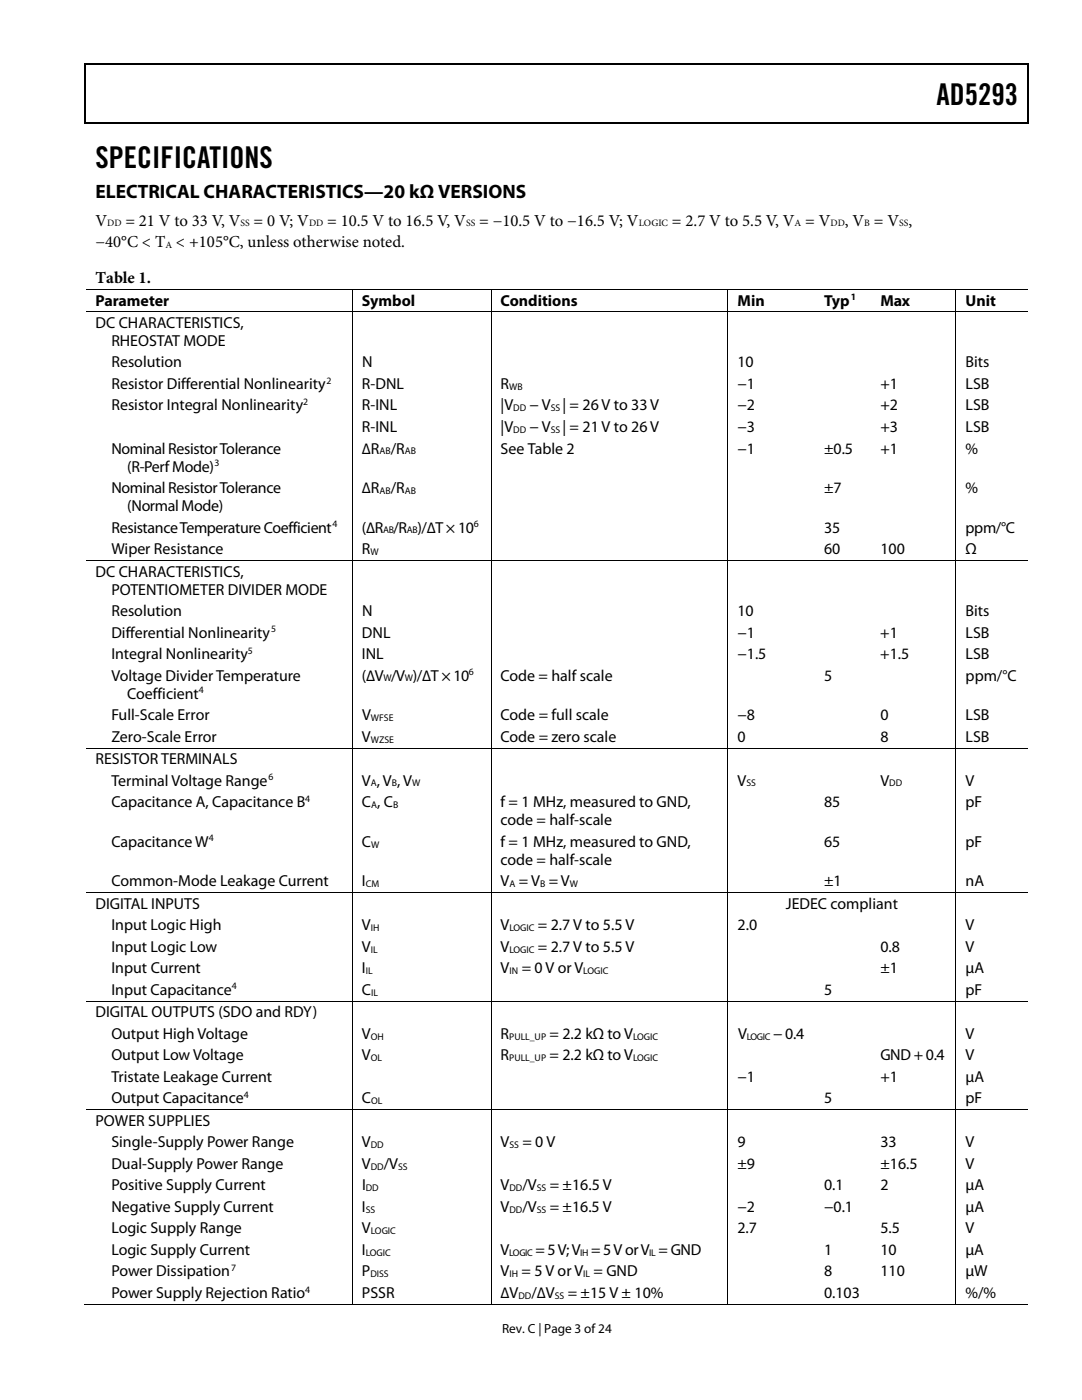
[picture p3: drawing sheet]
<svg xmlns="http://www.w3.org/2000/svg" width="216mm" height="279mm" viewBox="0 0 216 279" stroke-linecap="round" stroke-linejoin="round" font-family="sans-serif">
<defs><g id="words">
<g font-size="6">
<text x="186.9" y="21">AD5293</text>
<text x="19" y="33.6">SPECIFICATIONS</text>
</g>
<text font-size="3.9" x="19" y="39.6">ELECTRICAL CHARACTERISTICS—20 kΩ VERSIONS</text>
<g font-size="3.3">
<text x="19" y="45">V</text>
<text x="25" y="45">= 21 V to 33 V, V</text>
<text x="50.6" y="45">= 0 V; V</text>
<text x="65.3" y="45">= 10.5 V to 16.5 V, V</text>
<text x="95.6" y="45">= −10.5 V to −16.5 V; V</text>
<text x="134.1" y="45">= 2.7 V to 5.5 V, V = V</text>
<text x="168.6" y="45">, V = V ,</text>
<text x="19.1" y="49.3">−40°C &lt; T &lt; +105°C, unless otherwise noted.</text>
<text x="19" y="56.4">Table 1.</text>
</g>
<g font-size="3.2">
<text x="19" y="61">Parameter</text>
<text x="19" y="65.4">DC CHARACTERISTICS,</text>
<text x="72.2" y="61">Symbol</text>
<text x="99.9" y="61">Conditions</text>
<text x="147.2" y="61">Min</text>
<text x="164.4" y="61">Typ</text>
<text x="175.7" y="61">Max</text>
<text x="192.7" y="61">Unit</text>
<text x="22.2" y="69">RHEOSTAT MODE</text>
<text x="22.2" y="73.3">Resolution</text>
<text x="22.2" y="77.6">Resistor Differential Nonlinearity</text>
<text x="72.2" y="77.6">R-DNL</text>
<text x="72.2" y="73.3">N</text>
<text x="99.9" y="77.6">R</text>
<text x="147.2" y="77.6">−1</text>
<text x="147.2" y="73.3">10</text>
<text x="175.7" y="77.6">+1</text>
<text x="192.7" y="73.3">Bits</text>
<text x="192.7" y="77.6">LSB</text>
<text x="22.2" y="81.9">Resistor Integral Nonlinearity</text>
<text x="72.2" y="81.9">R-INL</text>
<text x="99.9" y="81.9">|V</text>
<text x="105.7" y="81.9">− V</text>
<text x="112.2" y="81.9">| = 26 V to 33 V</text>
<text x="147.2" y="81.9">−2</text>
<text x="175.7" y="81.9">+2</text>
<text x="192.7" y="81.9">LSB</text>
<text x="72.2" y="86.2">R-INL</text>
<text x="99.9" y="86.2">|V</text>
<text x="105.7" y="86.2">− V</text>
<text x="112.2" y="86.2">| = 21 V to 26 V</text>
<text x="147.2" y="86.2">−3</text>
<text x="175.7" y="86.2">+3</text>
<text x="192.7" y="86.2">LSB</text>
<text x="22.2" y="90.5">Nominal Resistor Tolerance</text>
<text x="25.4" y="94.1">(R-Perf Mode)</text>
<text x="72.2" y="90.5">∆R</text>
<text x="78" y="90.5">/R</text>
<text x="99.9" y="90.5">See Table 2</text>
<text x="147.2" y="90.5">−1</text>
<text x="164.4" y="90.5">±0.5</text>
<text x="175.7" y="90.5">+1</text>
<text x="192.7" y="90.5">%</text>
<text x="22.2" y="98.4">Nominal Resistor Tolerance</text>
<text x="72.2" y="98.4">∆R</text>
<text x="78" y="98.4">/R</text>
<text x="164.4" y="98.4">±7</text>
<text x="192.7" y="98.4">%</text>
<text x="22.2" y="106.3">Resistance Temperature Coefficient</text>
<text x="25.4" y="102">(Normal Mode)</text>
<text x="72.2" y="106.3">(∆R /R )/∆T × 10</text>
<text x="164.4" y="106.3">35</text>
<text x="192.7" y="106.3">ppm/°C</text>
<text x="22.2" y="110.6">Wiper Resistance</text>
<text x="72.2" y="110.6">R</text>
<text x="164.4" y="110.6">60</text>
<text x="175.7" y="110.6">100</text>
<text x="192.7" y="110.6">Ω</text>
<text x="19" y="115.1">DC CHARACTERISTICS,</text>
<text x="22.2" y="118.7">POTENTIOMETER DIVIDER MODE</text>
<text x="22.2" y="122.9">Resolution</text>
<text x="72.2" y="122.9">N</text>
<text x="147.2" y="122.9">10</text>
<text x="192.7" y="122.9">Bits</text>
<text x="22.2" y="127.2">Differential Nonlinearity</text>
<text x="22.2" y="131.5">Integral Nonlinearity</text>
<text x="72.2" y="131.5">INL</text>
<text x="72.2" y="127.2">DNL</text>
<text x="147.1" y="127.2">−1</text>
<text x="147.1" y="131.5">−1.5</text>
<text x="175.7" y="127.2">+1</text>
<text x="175.7" y="131.5">+1.5</text>
<text x="192.7" y="131.5">LSB</text>
<text x="192.7" y="127.2">LSB</text>
<text x="22.2" y="135.8">Voltage Divider Temperature</text>
<text x="72.2" y="135.8">(∆V /V )/∆T × 10</text>
<text x="99.9" y="135.8">Code = half scale</text>
<text x="164.4" y="135.8">5</text>
<text x="192.7" y="135.8">ppm/°C</text>
<text x="22.2" y="143.7">Full-Scale Error</text>
<text x="25.4" y="139.4">Coefficient</text>
<text x="72.2" y="143.7">V</text>
<text x="99.9" y="143.7">Code = full scale</text>
<text x="147.2" y="143.7">−8</text>
<text x="175.7" y="143.7">0</text>
<text x="192.7" y="143.7">LSB</text>
<text x="22.2" y="148">Zero-Scale Error</text>
<text x="72.2" y="148">V</text>
<text x="99.9" y="148">Code = zero scale</text>
<text x="147.2" y="148">0</text>
<text x="175.7" y="148">8</text>
<text x="192.7" y="148">LSB</text>
<text x="19" y="152.5">RESISTOR TERMINALS</text>
<text x="22.2" y="156.8">Terminal Voltage Range</text>
<text x="22.2" y="161.1">Capacitance A, Capacitance B</text>
<text x="72.2" y="156.8">V , V , V</text>
<text x="72.2" y="161.1">C , C</text>
<text x="99.9" y="161.1">f = 1 MHz, measured to GND,</text>
<text x="147.1" y="156.8">V</text>
<text x="164.4" y="161.1">85</text>
<text x="175.7" y="156.8">V</text>
<text x="192.7" y="161.1">pF</text>
<text x="192.7" y="156.8">V</text>
<text x="99.9" y="164.7">code = half-scale</text>
<text x="22.2" y="169">Capacitance W</text>
<text x="72.2" y="169">C</text>
<text x="99.9" y="169">f = 1 MHz, measured to GND,</text>
<text x="99.9" y="172.6">code = half-scale</text>
<text x="164.4" y="169">65</text>
<text x="192.7" y="169">pF</text>
<text x="22.2" y="176.9">Common-Mode Leakage Current</text>
<text x="72.2" y="176.9">I</text>
<text x="99.9" y="176.9">V = V = V</text>
<text x="164.4" y="176.9">±1</text>
<text x="192.7" y="176.9">nA</text>
<text x="19" y="181.3">DIGITAL INPUTS</text>
<text x="22.2" y="185.6">Input Logic High</text>
<text x="72.2" y="185.6">V</text>
<text x="99.9" y="185.6">V</text>
<text x="107.3" y="185.6">= 2.7 V to 5.5 V</text>
<text x="147.2" y="185.6">2.0</text>
<text x="156.8" y="181.3">JEDEC compliant</text>
<text x="192.7" y="185.6">V</text>
<text x="22.2" y="189.9">Input Logic Low</text>
<text x="72.2" y="189.9">V</text>
<text x="99.9" y="189.9">V</text>
<text x="107.3" y="189.9">= 2.7 V to 5.5 V</text>
<text x="175.7" y="189.9">0.8</text>
<text x="192.7" y="189.9">V</text>
<text x="22.2" y="194.2">Input Current</text>
<text x="72.2" y="194.2">I</text>
<text x="99.9" y="194.2">V</text>
<text x="104.1" y="194.2">= 0 V or V</text>
<text x="175.7" y="194.2">±1</text>
<text x="192.7" y="194.2">μA</text>
<text x="19" y="203">DIGITAL OUTPUTS (SDO and RDY)</text>
<text x="22.2" y="198.5">Input Capacitance</text>
<text x="72.2" y="198.5">C</text>
<text x="164.4" y="198.5">5</text>
<text x="192.7" y="198.5">pF</text>
<text x="22.2" y="207.3">Output High Voltage</text>
<text x="72.2" y="207.3">V</text>
<text x="99.9" y="207.3">R</text>
<text x="109.7" y="207.3">= 2.2 kΩ to V</text>
<text x="147.3" y="207.3">V</text>
<text x="154.3" y="207.3">− 0.4</text>
<text x="192.7" y="207.3">V</text>
<text x="22.2" y="211.6">Output Low Voltage</text>
<text x="22.2" y="215.9">Tristate Leakage Current</text>
<text x="72.2" y="211.6">V</text>
<text x="99.9" y="211.6">R</text>
<text x="109.7" y="211.6">= 2.2 kΩ to V</text>
<text x="147.2" y="215.9">−1</text>
<text x="175.7" y="211.6">GND + 0.4</text>
<text x="175.7" y="215.9">+1</text>
<text x="192.7" y="211.6">V</text>
<text x="192.7" y="215.9">μA</text>
<text x="22.2" y="220.2">Output Capacitance</text>
<text x="72.2" y="220.2">C</text>
<text x="164.4" y="220.2">5</text>
<text x="192.7" y="220.2">pF</text>
<text x="19" y="224.6">POWER SUPPLIES</text>
<text x="22.2" y="228.9">Single-Supply Power Range</text>
<text x="22.2" y="233.2">Dual-Supply Power Range</text>
<text x="72.2" y="228.9">V</text>
<text x="72.2" y="233.2">V</text>
<text x="76.6" y="233.2">/V</text>
<text x="99.9" y="228.9">V</text>
<text x="104.2" y="228.9">= 0 V</text>
<text x="147.2" y="233.2">±9</text>
<text x="147.2" y="228.9">9</text>
<text x="175.7" y="228.9">33</text>
<text x="175.7" y="233.2">±16.5</text>
<text x="192.7" y="228.9">V</text>
<text x="192.7" y="233.2">V</text>
<text x="22.2" y="237.5">Positive Supply Current</text>
<text x="72.2" y="237.5">I</text>
<text x="99.9" y="237.5">V</text>
<text x="104.2" y="237.5">/V</text>
<text x="109.7" y="237.5">= ±16.5 V</text>
<text x="164.4" y="237.5">0.1</text>
<text x="175.7" y="237.5">2</text>
<text x="192.7" y="237.5">μA</text>
<text x="22.2" y="241.8">Negative Supply Current</text>
<text x="72.2" y="241.8">I</text>
<text x="99.9" y="241.8">V</text>
<text x="104.2" y="241.8">/V</text>
<text x="109.7" y="241.8">= ±16.5 V</text>
<text x="147.2" y="241.8">−2</text>
<text x="164.4" y="241.8">−0.1</text>
<text x="192.7" y="241.8">μA</text>
<text x="22.2" y="246.1">Logic Supply Range</text>
<text x="22.2" y="250.4">Logic Supply Current</text>
<text x="72.2" y="250.4">I</text>
<text x="72.2" y="246.1">V</text>
<text x="99.9" y="250.4">V</text>
<text x="106.9" y="250.4">= 5 V; V = 5 V or V = GND</text>
<text x="147.2" y="246.1">2.7</text>
<text x="164.4" y="250.4">1</text>
<text x="175.7" y="250.4">10</text>
<text x="175.7" y="246.1">5.5</text>
<text x="192.7" y="250.4">μA</text>
<text x="192.7" y="246.1">V</text>
<text x="22.2" y="254.7">Power Dissipation</text>
<text x="72.2" y="254.7">P</text>
<text x="99.9" y="254.7">V</text>
<text x="104.1" y="254.7">= 5 V or V = GND</text>
<text x="164.4" y="254.7">8</text>
<text x="175.7" y="254.7">110</text>
<text x="192.7" y="254.7">μW</text>
<text x="22.2" y="259">Power Supply Rejection Ratio</text>
<text x="72.2" y="259">PSSR</text>
<text x="99.9" y="259">∆V</text>
<text x="106" y="259">/∆V</text>
<text x="113.3" y="259">= ±15 V ± 10%</text>
<text x="164.4" y="259">0.103</text>
<text x="192.7" y="259">%/%</text>
</g>
<text font-size="2.6" x="100.2" y="266">Rev. C | Page 3 of 24</text>
<g font-size="1.9">
<text x="21.4" y="45.2">DD</text>
<text x="48" y="45.2">SS</text>
<text x="61.7" y="45.2">DD</text>
<text x="93" y="45.2">SS</text>
<text x="127.5" y="45.2">LOGIC</text>
<text x="158.6" y="45.2">A</text>
<text x="165.7" y="45.2">DD</text>
<text x="172.5" y="45.2">B</text>
<text x="179.4" y="45.2">SS</text>
<text x="33" y="49.5">A</text>
<text x="169.8" y="59.9">1</text>
<text x="65.2" y="76.6">2</text>
<text x="101.6" y="77.8">WB</text>
<text x="60.5" y="80.9">2</text>
<text x="102.4" y="82.1">DD</text>
<text x="109.9" y="82.1">SS</text>
<text x="102.4" y="86.4">DD</text>
<text x="109.9" y="86.4">SS</text>
<text x="42.8" y="93.1">3</text>
<text x="75.7" y="90.7">AB</text>
<text x="80.8" y="90.7">AB</text>
<text x="75.7" y="98.6">AB</text>
<text x="80.8" y="98.6">AB</text>
<text x="66.4" y="105.2">4</text>
<text x="76.4" y="106.5">AB</text>
<text x="81.2" y="106.5">AB</text>
<text x="94.5" y="105.2">6</text>
<text x="73.9" y="110.8">W</text>
<text x="49.5" y="130.5">5</text>
<text x="54.1" y="126.2">5</text>
<text x="76.5" y="136">W</text>
<text x="80.8" y="136">W</text>
<text x="93.6" y="134.8">6</text>
<text x="39.7" y="138.4">4</text>
<text x="74" y="143.9">WFSE</text>
<text x="74" y="148.2">WZSE</text>
<text x="53.6" y="155.7">6</text>
<text x="60.9" y="160">4</text>
<text x="74" y="157">A</text>
<text x="74.1" y="161.2">A</text>
<text x="78.2" y="157">B</text>
<text x="78.4" y="161.2">B</text>
<text x="82.2" y="157">W</text>
<text x="148.9" y="157">SS</text>
<text x="177.4" y="157">DD</text>
<text x="41.7" y="167.9">4</text>
<text x="74.1" y="169.1">W</text>
<text x="73" y="177">CM</text>
<text x="101.7" y="177">A</text>
<text x="107.8" y="177">B</text>
<text x="113.7" y="177">W</text>
<text x="74" y="185.8">IH</text>
<text x="101.7" y="185.8">LOGIC</text>
<text x="74" y="190.1">IL</text>
<text x="101.7" y="190.1">LOGIC</text>
<text x="46.2" y="197.5">4</text>
<text x="73" y="194.4">IL</text>
<text x="101.7" y="194.4">IN</text>
<text x="116.4" y="194.4">LOGIC</text>
<text x="74.1" y="198.7">IL</text>
<text x="74" y="207.5">OH</text>
<text x="101.6" y="207.5">PULL_UP</text>
<text x="126.3" y="207.5">LOGIC</text>
<text x="149" y="207.5">LOGIC</text>
<text x="74" y="211.8">OL</text>
<text x="101.6" y="211.8">PULL_UP</text>
<text x="126.3" y="211.8">LOGIC</text>
<text x="48.6" y="219.1">4</text>
<text x="74.1" y="220.3">OL</text>
<text x="74" y="229.1">DD</text>
<text x="74" y="233.4">DD</text>
<text x="79.4" y="233.4">SS</text>
<text x="101.7" y="229.1">SS</text>
<text x="73" y="237.7">DD</text>
<text x="101.7" y="237.7">DD</text>
<text x="107.1" y="237.7">SS</text>
<text x="73" y="242">SS</text>
<text x="101.7" y="242">DD</text>
<text x="107.1" y="242">SS</text>
<text x="73" y="250.6">LOGIC</text>
<text x="74" y="246.3">LOGIC</text>
<text x="101.6" y="250.6">LOGIC</text>
<text x="115.8" y="250.6">IH</text>
<text x="129.6" y="250.6">IL</text>
<text x="46.1" y="253.7">7</text>
<text x="60.9" y="258">4</text>
<text x="73.9" y="254.9">DISS</text>
<text x="101.7" y="254.9">IH</text>
<text x="116.4" y="254.9">IL</text>
<text x="103.5" y="259.2">DD</text>
<text x="110.7" y="259.2">SS</text>
</g>
</g></defs>
<path d="M16.9 12.7h.2v1h-.2zM205.1 12.7h.2v1h-.2zM205.1 12.7h.2v.3h-.2zM82.3 24.4h.2v.3h-.2zM205.1 24.4h.2v.3h-.2z" fill="#000"/>
<path d="M16.9 12.8h188.2M17 13.7v11M205.2 13.7v11M205.1 24.5h-188.2" fill="none" stroke="#000" stroke-width=".25"/>
<g fill="none" stroke="#000" stroke-width=".2">
<path d="M17.1 57.7h187.9M70.3 57.8v4.3M98 57.8v4.3M145.2 57.8v4.3M190.8 57.8v4.3M17.1 62.2h187.9M70.3 62.3v49.5M98 62.3v49.5M145.2 62.3v49.5M190.8 62.3v49.5M17.1 111.8h187.9M70.3 111.9v37.3"/>
<path d="M98 111.9v37.3M145.2 111.9v37.3M190.8 111.9v37.3M17.1 149.3h187.9M70.3 149.4v28.7M98 149.4v28.7M145.2 149.4v28.7M190.8 149.4v28.7M17.1 178.1h187.9M70.3 178.2v21.5M98 178.2v21.5M145.2 178.2v21.5"/>
<path d="M190.8 178.2v21.5M17.1 199.8h187.9M70.3 199.9v21.5M98 199.9v21.5M145.2 199.9v21.5M190.8 199.9v21.5M17.1 221.4h187.9M70.3 221.5v38.9M98 221.5v38.9M145.2 221.5v38.9M190.8 221.5v38.9M16.9 260.3h53.3"/>
<path d="M70.4 260.3h27.5M98.1 260.3h47.1M145.3 260.3h45.4M190.8 260.3h14.3"/>
</g>
<use href="#words"/>
</svg>
